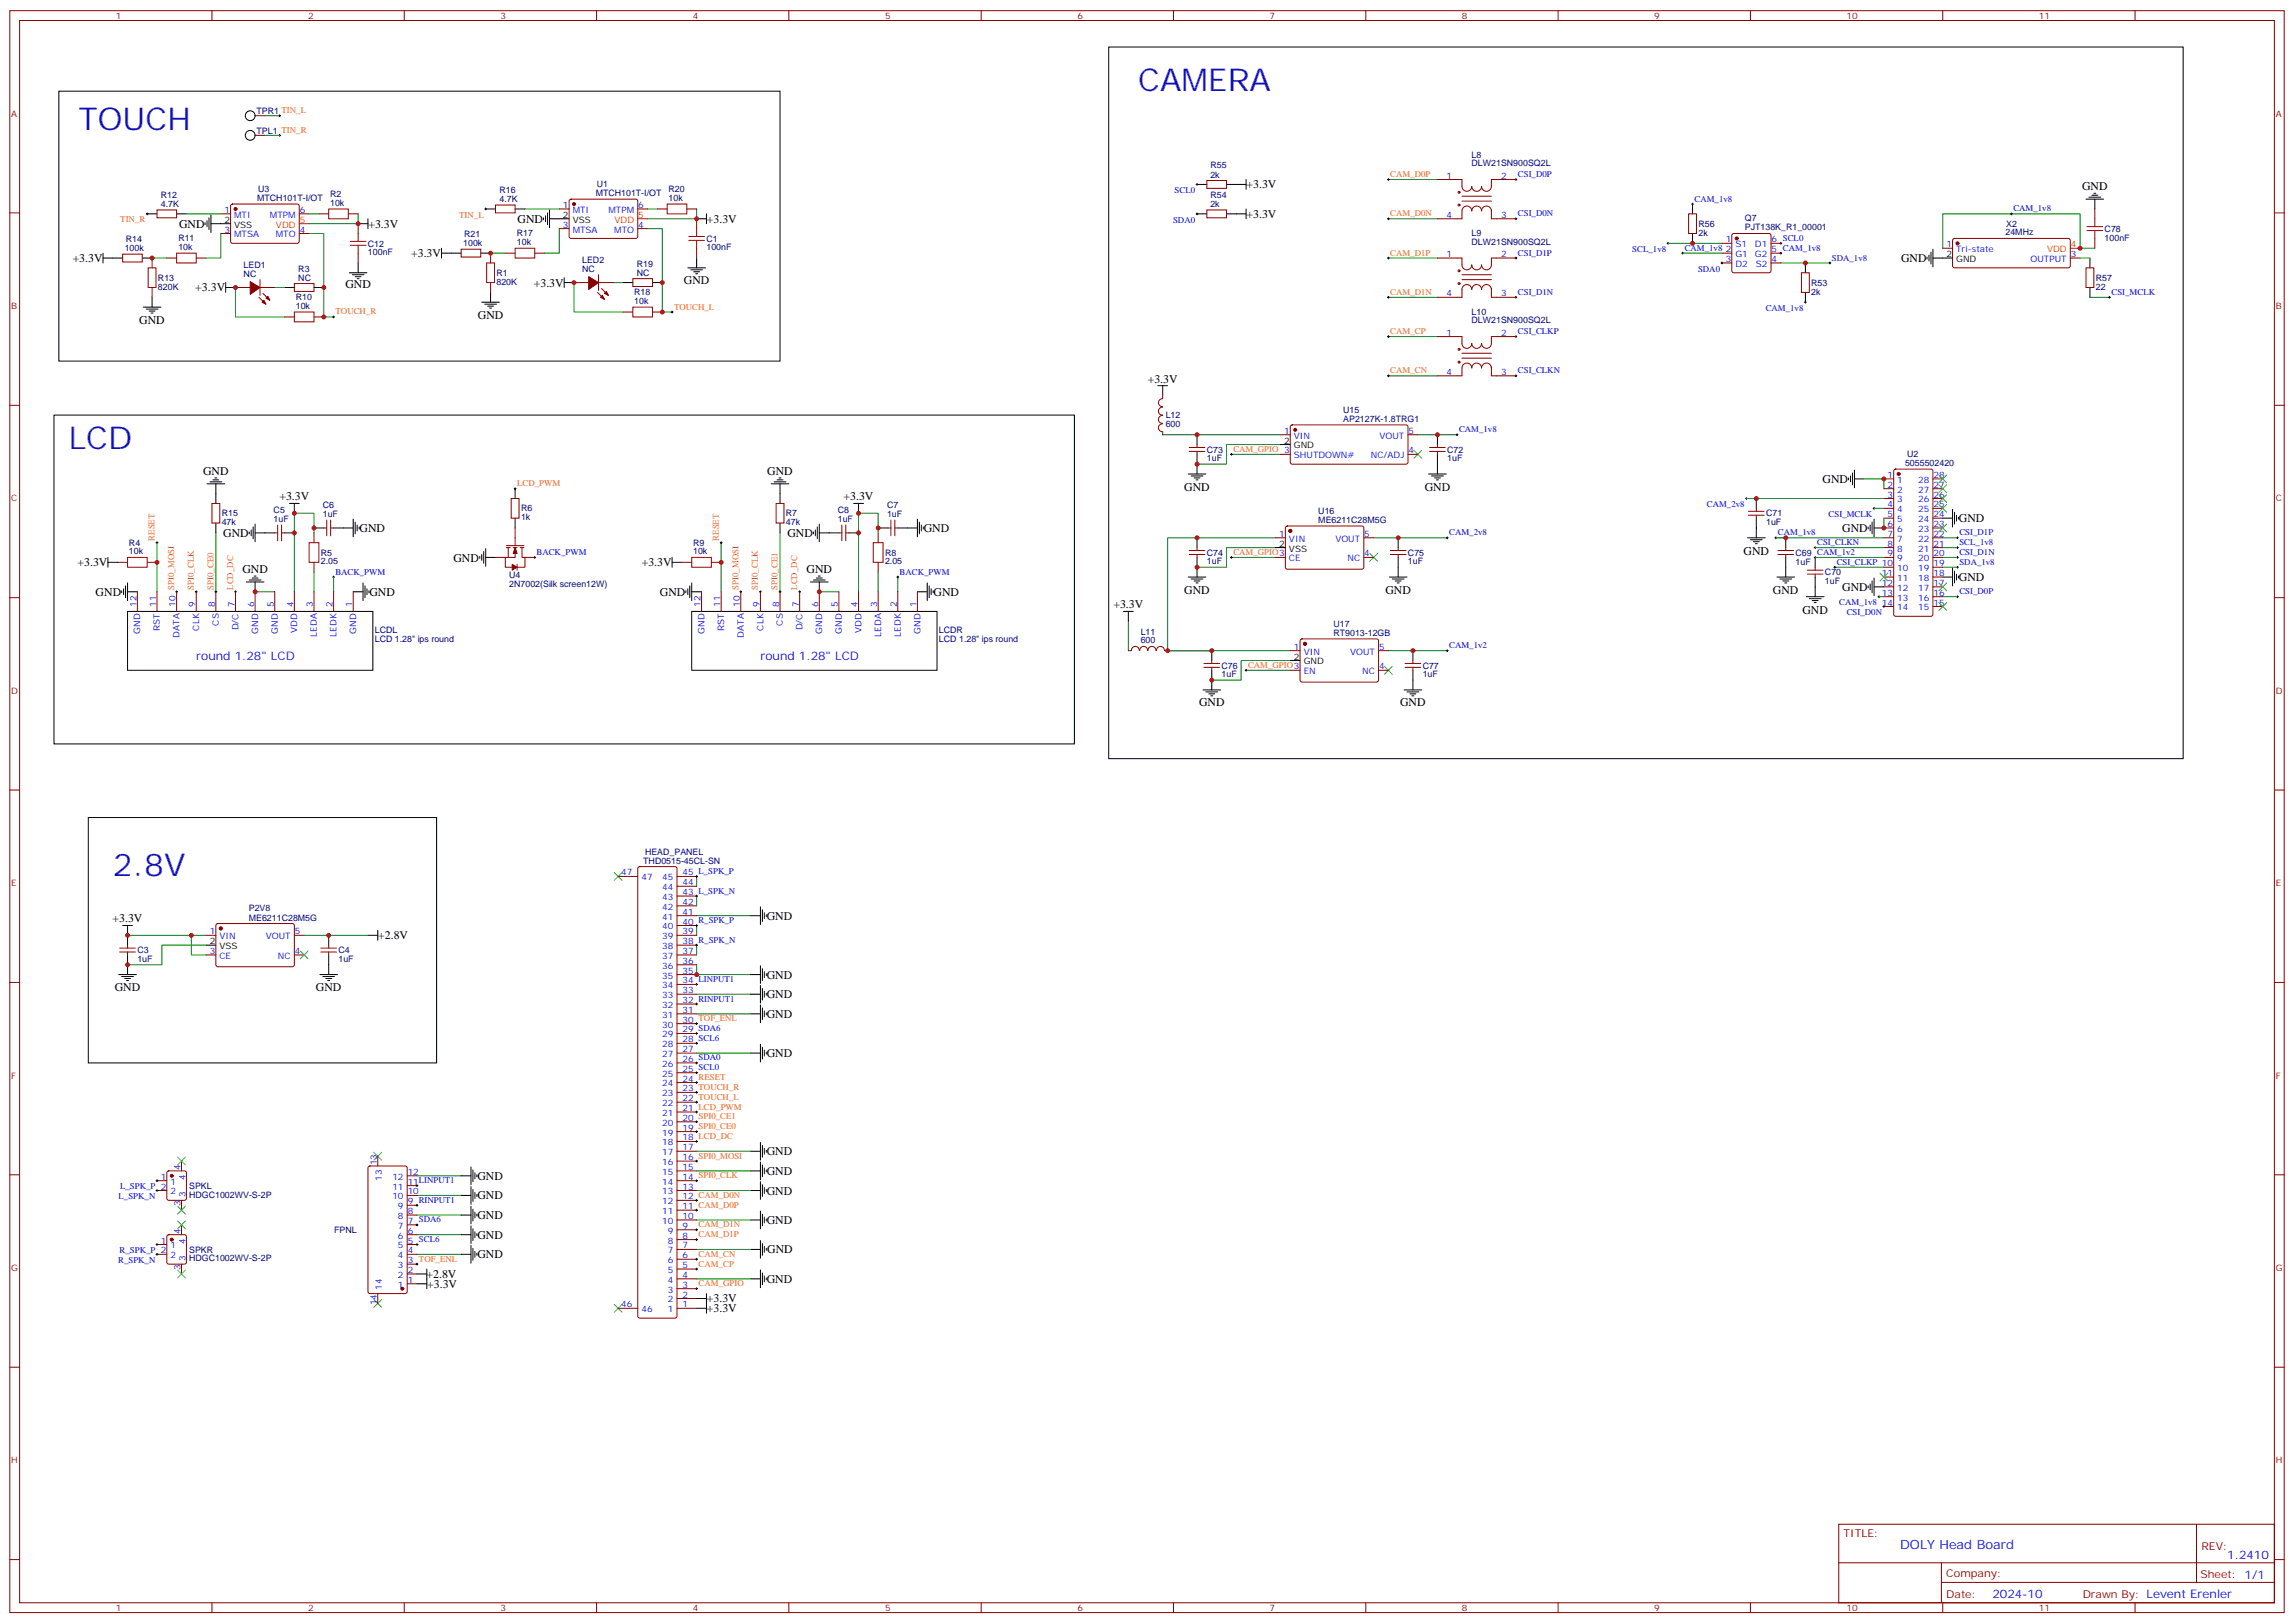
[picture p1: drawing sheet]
<svg xmlns="http://www.w3.org/2000/svg" width="825mm" height="583mm" viewBox="0 0 825 583" stroke-linecap="round" stroke-linejoin="round" font-family="sans-serif">
<defs><g id="words">
<g font-size="11.3" fill="#00f">
<text x="409.2" y="32.8">CAMERA</text>
<text x="28.2" y="46.9">TOUCH</text>
<text x="24.7" y="161.5">LCD</text>
<text x="40.6" y="315">2.8V</text>
</g>
<text font-size="4.6" fill="#00f" x="683.2" y="556.9">DOLY Head Board</text>
<g font-size="4.2">
<text x="448.2" y="67.7">+3.3V</text>
<text x="748.6" y="68.3">GND</text>
<text x="64.4" y="81.8">GND</text>
<text x="132.5" y="81.8">+3.3V</text>
<text x="186.1" y="80">GND</text>
<text x="254.2" y="80">+3.3V</text>
<text x="448.2" y="78.3">+3.3V</text>
<text x="26.1" y="94.2">+3.3V</text>
<text x="147.8" y="92.4">+3.3V</text>
<text x="683.5" y="94.2">GND</text>
<text x="245.9" y="101.9">GND</text>
<text x="70.2" y="104.8">+3.3V</text>
<text x="124.2" y="103.7">GND</text>
<text x="191.9" y="103">+3.3V</text>
<text x="50.1" y="116.4">GND</text>
<text x="171.8" y="114.7">GND</text>
<text x="412.7" y="137.5">+3.3V</text>
<text x="73" y="170.6">GND</text>
<text x="275.9" y="170.6">GND</text>
<text x="655.3" y="173.5">GND</text>
<text x="100.5" y="179.8">+3.3V</text>
<text x="303.3" y="179.8">+3.3V</text>
<text x="425.8" y="176.4">GND</text>
<text x="512.2" y="176.4">GND</text>
<text x="129.3" y="191.2">GND</text>
<text x="332.1" y="191.2">GND</text>
<text x="662.3" y="191.2">GND</text>
<text x="704.3" y="187.7">GND</text>
<text x="80.3" y="193">GND</text>
<text x="283.1" y="193">GND</text>
<text x="27.9" y="203.5">+3.3V</text>
<text x="163" y="201.8">GND</text>
<text x="230.7" y="203.5">+3.3V</text>
<text x="626.9" y="199.4">GND</text>
<text x="87.1" y="205.9">GND</text>
<text x="290" y="205.9">GND</text>
<text x="704.3" y="208.8">GND</text>
<text x="34.4" y="214.1">GND</text>
<text x="132.8" y="214.1">GND</text>
<text x="237.2" y="214.1">GND</text>
<text x="335.7" y="214.1">GND</text>
<text x="425.8" y="213.5">GND</text>
<text x="498.1" y="213.5">GND</text>
<text x="637.5" y="213.5">GND</text>
<text x="662.3" y="212.3">GND</text>
<text x="400.3" y="218.6">+3.3V</text>
<text x="648.1" y="220.5">GND</text>
<text x="431.1" y="253.6">GND</text>
<text x="503.4" y="253.6">GND</text>
<text x="40.5" y="331.5">+3.3V</text>
<text x="275.7" y="330.5">GND</text>
<text x="136" y="337.6">+2.8V</text>
<text x="275.7" y="351.7">GND</text>
<text x="41.3" y="356.4">GND</text>
<text x="113.6" y="356.4">GND</text>
<text x="275.7" y="358.8">GND</text>
<text x="275.7" y="365.8">GND</text>
<text x="275.7" y="379.9">GND</text>
<text x="275.7" y="415.2">GND</text>
<text x="171.6" y="424">GND</text>
<text x="275.7" y="422.3">GND</text>
<text x="171.6" y="431.1">GND</text>
<text x="275.7" y="429.3">GND</text>
<text x="171.6" y="438.1">GND</text>
<text x="275.7" y="439.9">GND</text>
<text x="171.6" y="445.2">GND</text>
<text x="171.6" y="452.2">GND</text>
<text x="275.9" y="450.5">GND</text>
<text x="153.4" y="459.3">+2.8V</text>
<text x="275.7" y="461.1">GND</text>
<text x="153.6" y="462.8">+3.3V</text>
<text x="254.2" y="468.1">+3.3V</text>
<text x="254.2" y="471.6">+3.3V</text>
</g>
<g font-size="4.2" fill="#00f">
<text x="70.6" y="237.4">round 1.28&quot; LCD</text>
<text x="273.4" y="237.4">round 1.28&quot; LCD</text>
<text x="800.8" y="560.2">1.2410</text>
<text x="716.4" y="574.5">2024-10</text>
</g>
<g font-size="3.9" fill="#800">
<text x="662.9" y="552.4">TITLE:</text>
<text x="791.5" y="557.1">REV:</text>
<text x="699.8" y="566.6">Company:</text>
<text x="791.1" y="567.2">Sheet: 1/1</text>
<text x="699.8" y="574.3">Date:</text>
<text x="748.8" y="574.4">Drawn By: Levent Erenler</text>
</g>
<g font-size="3.2" fill="#800">
<text x="41.6" y="6.8">1</text>
<text x="110.8" y="6.8">2</text>
<text x="179.9" y="6.8">3</text>
<text x="249.1" y="6.8">4</text>
<text x="318.2" y="6.8">5</text>
<text x="387.3" y="6.8">6</text>
<text x="456.5" y="6.8">7</text>
<text x="525.6" y="6.8">8</text>
<text x="594.8" y="6.8">9</text>
<text x="663.9" y="6.8">10</text>
<text x="733.1" y="6.8">11</text>
<text x="4.1" y="41.9">A</text>
<text x="818.3" y="41.9">A</text>
<text x="4.1" y="111.1">B</text>
<text x="818.3" y="111.1">B</text>
<text x="4.1" y="180.2">C</text>
<text x="818.3" y="180.2">C</text>
<text x="4.1" y="249.4">D</text>
<text x="818.3" y="249.4">D</text>
<text x="4.1" y="318.5">E</text>
<text x="818.3" y="318.5">E</text>
<text x="4.1" y="387.7">F</text>
<text x="818.3" y="387.7">F</text>
<text x="4.1" y="456.8">G</text>
<text x="818.3" y="456.8">G</text>
<text x="4.1" y="526">H</text>
<text x="818.3" y="526">H</text>
<text x="41.6" y="579">1</text>
<text x="110.8" y="579">2</text>
<text x="179.9" y="579">3</text>
<text x="249.1" y="579">4</text>
<text x="318.2" y="579">5</text>
<text x="387.3" y="579">6</text>
<text x="456.5" y="579">7</text>
<text x="525.6" y="579">8</text>
<text x="594.8" y="579">9</text>
<text x="663.9" y="579">10</text>
<text x="733.1" y="579">11</text>
</g>
<g font-size="3.2" fill="#000080">
<text x="92.2" y="40.9">TPR1 TIN_L</text>
<text x="92.2" y="48">TPL1 TIN_R</text>
<text x="529.1" y="59.8">DLW21SN900SQ2L</text>
<text x="529.1" y="56.7">L8</text>
<text x="435.2" y="63.8">2k</text>
<text x="435.2" y="60.5">R55</text>
<text x="57.9" y="71.3">R12</text>
<text x="92.8" y="68.9">U3</text>
<text x="118.7" y="70.9">R2</text>
<text x="179.6" y="69.5">R16</text>
<text x="214.2" y="70.4">MTCH101T-I/OT</text>
<text x="214.5" y="67.2">U1</text>
<text x="240.4" y="69.1">R20</text>
<text x="435.2" y="71.1">R54</text>
<text x="57.9" y="74.4">4.7K</text>
<text x="92.5" y="72.1">MTCH101T-I/OT</text>
<text x="118.7" y="74">10k</text>
<text x="179.6" y="72.6">4.7K</text>
<text x="240.4" y="72.3">10k</text>
<text x="435.2" y="74.4">2k</text>
<text x="610.7" y="81.5">R56</text>
<text x="627.4" y="82.6">PJT138K_R1_00001</text>
<text x="627.4" y="79.3">Q7</text>
<text x="721.3" y="81.5">X2</text>
<text x="756.7" y="83.3">C78</text>
<text x="45.2" y="87.1">R14</text>
<text x="64.1" y="89.9">10k</text>
<text x="64.1" y="86.7">R11</text>
<text x="132.3" y="88.7">C12</text>
<text x="166.6" y="88.5">100k</text>
<text x="166.9" y="85.3">R21</text>
<text x="185.8" y="88.2">10k</text>
<text x="185.8" y="85">R17</text>
<text x="254" y="90">100nF</text>
<text x="254" y="86.9">C1</text>
<text x="529.1" y="88">DLW21SN900SQ2L</text>
<text x="529.1" y="84.9">L9</text>
<text x="610.7" y="84.7">2k</text>
<text x="721.1" y="84.6">24MHz</text>
<text x="756.7" y="86.5">100nF</text>
<text x="44.8" y="90.3">100k</text>
<text x="132.3" y="91.8">100nF</text>
<text x="209.3" y="94.5">LED2</text>
<text x="229" y="96">R19</text>
<text x="56.8" y="100.9">R13</text>
<text x="87.6" y="99.4">NC</text>
<text x="87.6" y="96.3">LED1</text>
<text x="107.3" y="100.9">NC</text>
<text x="107.3" y="97.8">R3</text>
<text x="178.5" y="99.2">R1</text>
<text x="209.3" y="97.7">NC</text>
<text x="229" y="99.1">NC</text>
<text x="753.5" y="101">R57</text>
<text x="56.8" y="104.1">820K</text>
<text x="106.3" y="107.9">R10</text>
<text x="178.5" y="102.3">820K</text>
<text x="228" y="106.2">R18</text>
<text x="651.2" y="105.9">2k</text>
<text x="651.2" y="102.7">R53</text>
<text x="753.5" y="104.1">22</text>
<text x="106.3" y="111.1">10k</text>
<text x="228" y="109.3">10k</text>
<text x="529.1" y="113.1">L10</text>
<text x="529.1" y="116.2">DLW21SN900SQ2L</text>
<text x="483" y="148.5">U15</text>
<text x="419.1" y="153.5">600</text>
<text x="419.1" y="150.3">L12</text>
<text x="483" y="151.6">AP2127K-1.8TRG1</text>
<text x="433.9" y="165.8">1uF</text>
<text x="433.9" y="162.7">C73</text>
<text x="520.3" y="165.8">1uF</text>
<text x="520.3" y="162.7">C72</text>
<text x="685" y="167.4">5055502420</text>
<text x="685.7" y="164.2">U2</text>
<text x="79.7" y="185.6">R15</text>
<text x="98.4" y="184.5">C5</text>
<text x="116.1" y="185.9">1uF</text>
<text x="116.1" y="182.7">C6</text>
<text x="187.3" y="183.8">R6</text>
<text x="282.6" y="185.6">R7</text>
<text x="301.2" y="184.5">C8</text>
<text x="318.9" y="185.9">1uF</text>
<text x="318.9" y="182.7">C7</text>
<text x="474" y="184.7">U16</text>
<text x="635" y="185.6">C71</text>
<text x="79.7" y="188.8">47k</text>
<text x="98.4" y="187.6">1uF</text>
<text x="187.3" y="187">1k</text>
<text x="282.6" y="188.8">47k</text>
<text x="301.2" y="187.6">1uF</text>
<text x="474" y="188">ME6211C28M5G</text>
<text x="635" y="188.8">1uF</text>
<text x="46.4" y="196.1">R4</text>
<text x="249.2" y="196.1">R9</text>
<text x="46.4" y="199.3">10k</text>
<text x="115.4" y="202.9">2.05</text>
<text x="115.4" y="199.7">R5</text>
<text x="249.2" y="199.3">10k</text>
<text x="318.2" y="202.9">2.05</text>
<text x="318.2" y="199.7">R8</text>
<text x="433.9" y="202.9">1uF</text>
<text x="433.9" y="199.7">C74</text>
<text x="506.2" y="202.9">1uF</text>
<text x="506.2" y="199.7">C75</text>
<text x="645.6" y="202.9">1uF</text>
<text x="645.6" y="199.7">C69 CAM_1v2</text>
<text x="183.1" y="207.9">U4</text>
<text x="656.2" y="209.9">1uF</text>
<text x="656.2" y="206.8">C70</text>
<text x="183.1" y="211">2N7002(Silk screen12W)</text>
<text x="134.8" y="227.6">LCDL</text>
<text x="337.6" y="227.6">LCDR</text>
<text x="479.4" y="225.4">U17</text>
<text x="134.8" y="230.7">LCD 1.28&quot; ips round</text>
<text x="337.6" y="230.7">LCD 1.28&quot; ips round</text>
<text x="410.1" y="231.3">600</text>
<text x="410.1" y="228.2">L11</text>
<text x="479.4" y="228.6">RT9013-12GB</text>
<text x="439.2" y="243.5">1uF</text>
<text x="439.2" y="240.3">C76</text>
<text x="511.5" y="243.5">1uF</text>
<text x="511.5" y="240.3">C77</text>
<text x="231.3" y="310.4">THD0515-45CL-SN</text>
<text x="231.9" y="307.3">HEAD_PANEL</text>
<text x="89.5" y="327.5">P2V8</text>
<text x="89.5" y="330.9">ME6211C28M5G</text>
<text x="49.4" y="345.8">1uF</text>
<text x="49.4" y="342.6">C3</text>
<text x="121.7" y="345.8">1uF</text>
<text x="121.7" y="342.6">C4</text>
<text x="68" y="430.4">HDGC1002WV-S-2P</text>
<text x="68" y="427.3">SPKL</text>
<text x="120.1" y="443.2">FPNL</text>
<text x="68" y="453.3">HDGC1002WV-S-2P</text>
<text x="68" y="450.2">SPKR</text>
</g>
<g font-size="3.2" fill="#f60">
<text x="499.9" y="63.6">CAM_D0P</text>
<text x="499.9" y="77.8">CAM_D0N</text>
<text x="43.3" y="80">TIN_R</text>
<text x="165.1" y="78.2">TIN_L</text>
<text x="499.9" y="91.9">CAM_D1P</text>
<text x="499.9" y="106">CAM_D1N</text>
<text x="120.6" y="113">TOUCH_R</text>
<text x="242.4" y="111.3">TOUCH_L</text>
<text x="499.9" y="120.1">CAM_CP</text>
<text x="499.9" y="134.2">CAM_CN</text>
<text x="443.4" y="162.4">CAM_GPIO 3</text>
<text x="185.9" y="174.8">LCD_PWM</text>
<text x="55.6" y="194.3" transform="rotate(-90 55.6 194.3)">RESET</text>
<text x="258.4" y="194.3" transform="rotate(-90 258.4 194.3)">RESET</text>
<text x="443.4" y="199.5">CAM_GPIO3</text>
<text x="69.7" y="212" transform="rotate(-90 69.7 212)">SPI0_CLK</text>
<text x="76.7" y="212" transform="rotate(-90 76.7 212)">SPI0_CE0</text>
<text x="83.8" y="212" transform="rotate(-90 83.8 212)">LCD_DC</text>
<text x="272.5" y="212" transform="rotate(-90 272.5 212)">SPI0_CLK</text>
<text x="279.6" y="212" transform="rotate(-90 279.6 212)">SPI0_CE1</text>
<text x="286.6" y="212" transform="rotate(-90 286.6 212)">LCD_DC</text>
<text x="448.7" y="240">CAM_GPIO3</text>
<text x="251.2" y="441.1">CAM_D1N</text>
<text x="251.2" y="444.6">CAM_D1P</text>
<text x="251.2" y="455.2">CAM_CP</text>
<text x="251.2" y="451.7">CAM_CN</text>
<text x="251.2" y="462.3">CAM_GPIO</text>
</g>
<g font-size="3.2" fill="#00f">
<text x="520.1" y="64.2">1</text>
<text x="539.8" y="64.2">2</text>
<text x="545.7" y="63.6">CSI_D0P</text>
<text x="422.3" y="69.4">SCL0</text>
<text x="80.7" y="76.5">1</text>
<text x="107.8" y="76.5">6</text>
<text x="202.4" y="74.8">1</text>
<text x="205.9" y="76.5">MTI</text>
<text x="218.8" y="76.5">MTPM</text>
<text x="229.5" y="74.8">6</text>
<text x="545.7" y="77.8">CSI_D0N</text>
<text x="609.2" y="72.5">CAM_1v8</text>
<text x="723.9" y="76">CAM_1v8</text>
<text x="80.7" y="83.6">3</text>
<text x="84.2" y="78.3">MTI</text>
<text x="97.1" y="78.3">MTPM</text>
<text x="107.8" y="83.6">4</text>
<text x="202.4" y="81.8">3</text>
<text x="205.9" y="83.6">MTSA</text>
<text x="220.9" y="83.6">MTO</text>
<text x="229.5" y="81.8">4</text>
<text x="421.8" y="80">SDA0</text>
<text x="520.1" y="78.3">4</text>
<text x="539.8" y="78.3">3</text>
<text x="84.2" y="85.3">MTSA</text>
<text x="99.2" y="85.3">MTO</text>
<text x="620.5" y="87.1">1</text>
<text x="624" y="88.9">S1</text>
<text x="631" y="88.9">D1</text>
<text x="636.9" y="87.1">6 SCL0</text>
<text x="699.8" y="88.9">1</text>
<text x="520.1" y="92.4">1</text>
<text x="539.8" y="92.4">2</text>
<text x="545.7" y="91.9">CSI_D1P</text>
<text x="586.9" y="90.6">SCL_1v8</text>
<text x="605.7" y="90.1">CAM_1v8</text>
<text x="620.5" y="90.6">2</text>
<text x="620.5" y="94.2">3</text>
<text x="624" y="92.4">G1</text>
<text x="624" y="95.9">D2</text>
<text x="631" y="92.4">G2</text>
<text x="631.3" y="95.9">S2</text>
<text x="636.9" y="94.2">4</text>
<text x="636.9" y="90.6">5 CAM_1v8</text>
<text x="658.6" y="93.6">SDA_1v8</text>
<text x="703.3" y="90.6">Tri-state</text>
<text x="730.1" y="94.2">OUTPUT</text>
<text x="744.5" y="92.4">3</text>
<text x="610.5" y="97.6">SDA0</text>
<text x="520.1" y="106.5">4</text>
<text x="539.8" y="106.5">3</text>
<text x="545.7" y="106">CSI_D1N</text>
<text x="759.2" y="106">CSI_MCLK</text>
<text x="634.8" y="111.8">CAM_1v8</text>
<text x="520.1" y="120.6">1</text>
<text x="539.8" y="120.6">2</text>
<text x="545.7" y="120.1">CSI_CLKP</text>
<text x="520.1" y="134.7">4</text>
<text x="539.8" y="134.7">3</text>
<text x="545.7" y="134.2">CSI_CLKN</text>
<text x="461.7" y="155.9">1</text>
<text x="506.4" y="155.9">5</text>
<text x="524.6" y="155.4">CAM_1v8</text>
<text x="465.2" y="157.7">VIN</text>
<text x="496" y="157.7">VOUT</text>
<text x="465.2" y="164.7">SHUTDOWN#</text>
<text x="492.8" y="164.7">NC/ADJ</text>
<text x="506.4" y="162.9">4</text>
<text x="678.7" y="171.8">1</text>
<text x="682.2" y="173.5">1</text>
<text x="689.6" y="173.5">28</text>
<text x="695.1" y="171.8">28</text>
<text x="678.7" y="175.3">2</text>
<text x="678.7" y="178.8">3</text>
<text x="682.2" y="177.1">2</text>
<text x="689.6" y="177.1">27</text>
<text x="695.1" y="178.8">26</text>
<text x="695.1" y="175.3">27</text>
<text x="613.7" y="182.2">CAM_2v8</text>
<text x="657.5" y="185.8">CSI_MCLK</text>
<text x="678.7" y="182.4">4</text>
<text x="678.7" y="185.9">5</text>
<text x="682.2" y="180.6">3</text>
<text x="682.2" y="184.1">4</text>
<text x="689.6" y="184.1">25</text>
<text x="689.6" y="180.6">26</text>
<text x="695.1" y="185.9">24</text>
<text x="695.1" y="182.4">25</text>
<text x="678.7" y="189.4">6</text>
<text x="682.2" y="187.6">5</text>
<text x="682.2" y="191.2">6</text>
<text x="689.6" y="191.2">23</text>
<text x="689.6" y="187.6">24</text>
<text x="695.1" y="189.4">23</text>
<text x="459.9" y="192.9">1</text>
<text x="463.4" y="194.7">VIN</text>
<text x="480.1" y="194.7">VOUT</text>
<text x="490.5" y="192.9">5</text>
<text x="521.1" y="192.4">CAM_2v8</text>
<text x="639.2" y="192.4">CAM_1v8</text>
<text x="653.3" y="195.9">CSI_CLKN</text>
<text x="678.7" y="192.9">7</text>
<text x="678.7" y="196.5">8</text>
<text x="682.2" y="194.7">7</text>
<text x="689.6" y="194.7">22</text>
<text x="695.1" y="196.5">21</text>
<text x="695.1" y="192.9">22</text>
<text x="704.5" y="195.9">SCL_1v8</text>
<text x="704.5" y="192.4">CSI_D1P</text>
<text x="192.9" y="199.5">BACK_PWM</text>
<text x="463.4" y="201.8">CE</text>
<text x="484.5" y="201.8">NC</text>
<text x="490.5" y="200">4</text>
<text x="660.4" y="203">CSI_CLKP 10</text>
<text x="678.7" y="200">9</text>
<text x="682.2" y="198.2">8</text>
<text x="682.2" y="201.8">9</text>
<text x="689.6" y="201.8">20</text>
<text x="689.6" y="198.2">21</text>
<text x="695.1" y="203.5">19</text>
<text x="695.1" y="200">20</text>
<text x="704.5" y="203">SDA_1v8</text>
<text x="704.5" y="199.5">CSI_D1N</text>
<text x="120.6" y="206.5">BACK_PWM</text>
<text x="323.4" y="206.5">BACK_PWM</text>
<text x="676.7" y="207">11</text>
<text x="682.2" y="205.3">10</text>
<text x="682.2" y="208.8">11</text>
<text x="689.6" y="208.8">18</text>
<text x="689.6" y="205.3">19</text>
<text x="695.1" y="207">18</text>
<text x="676.7" y="210.6">12</text>
<text x="676.7" y="214.1">13</text>
<text x="682.2" y="212.3">12</text>
<text x="682.2" y="215.9">13</text>
<text x="689.6" y="215.9">16</text>
<text x="689.6" y="212.3">17</text>
<text x="695.1" y="214.1">16</text>
<text x="695.1" y="210.6">17</text>
<text x="704.5" y="213.6">CSI_D0P</text>
<text x="49" y="218" transform="rotate(-90 49 218)">12</text>
<text x="56.1" y="218" transform="rotate(-90 56.1 218)">11</text>
<text x="63.1" y="218" transform="rotate(-90 63.1 218)">10 SPI0_MOSI</text>
<text x="70.2" y="218" transform="rotate(-90 70.2 218)">9</text>
<text x="77.3" y="218" transform="rotate(-90 77.3 218)">8</text>
<text x="84.3" y="218" transform="rotate(-90 84.3 218)">7</text>
<text x="91.4" y="218" transform="rotate(-90 91.4 218)">6</text>
<text x="98.4" y="218" transform="rotate(-90 98.4 218)">5</text>
<text x="105.5" y="218" transform="rotate(-90 105.5 218)">4</text>
<text x="112.5" y="218" transform="rotate(-90 112.5 218)">3</text>
<text x="119.6" y="218" transform="rotate(-90 119.6 218)">2</text>
<text x="126.6" y="218" transform="rotate(-90 126.6 218)">1</text>
<text x="251.9" y="218" transform="rotate(-90 251.9 218)">12</text>
<text x="258.9" y="218" transform="rotate(-90 258.9 218)">11</text>
<text x="266" y="218" transform="rotate(-90 266 218)">10 SPI0_MOSI</text>
<text x="273" y="218" transform="rotate(-90 273 218)">9</text>
<text x="280.1" y="218" transform="rotate(-90 280.1 218)">8</text>
<text x="287.2" y="218" transform="rotate(-90 287.2 218)">7</text>
<text x="294.2" y="218" transform="rotate(-90 294.2 218)">6</text>
<text x="301.3" y="218" transform="rotate(-90 301.3 218)">5</text>
<text x="308.3" y="218" transform="rotate(-90 308.3 218)">4</text>
<text x="315.4" y="218" transform="rotate(-90 315.4 218)">3</text>
<text x="322.4" y="218" transform="rotate(-90 322.4 218)">2</text>
<text x="329.5" y="218" transform="rotate(-90 329.5 218)">1</text>
<text x="661.3" y="217.5">CAM_1v8</text>
<text x="664" y="221.1">CSI_D0N</text>
<text x="676.7" y="217.6">14</text>
<text x="682.2" y="219.4">14</text>
<text x="689.6" y="219.4">15</text>
<text x="695.1" y="217.6">15</text>
<text x="50.4" y="227.7" transform="rotate(-90 50.4 227.7)">GND</text>
<text x="57.5" y="226.8" transform="rotate(-90 57.5 226.8)">RST</text>
<text x="71.6" y="226.6" transform="rotate(-90 71.6 226.6)">CLK</text>
<text x="78.7" y="224.8" transform="rotate(-90 78.7 224.8)">CS</text>
<text x="85.7" y="226.6" transform="rotate(-90 85.7 226.6)">D/C</text>
<text x="92.8" y="227.7" transform="rotate(-90 92.8 227.7)">GND</text>
<text x="99.8" y="227.7" transform="rotate(-90 99.8 227.7)">GND</text>
<text x="106.9" y="227.5" transform="rotate(-90 106.9 227.5)">VDD</text>
<text x="128.1" y="227.7" transform="rotate(-90 128.1 227.7)">GND</text>
<text x="253.3" y="227.7" transform="rotate(-90 253.3 227.7)">GND</text>
<text x="260.3" y="226.8" transform="rotate(-90 260.3 226.8)">RST</text>
<text x="274.5" y="226.6" transform="rotate(-90 274.5 226.6)">CLK</text>
<text x="281.5" y="224.8" transform="rotate(-90 281.5 224.8)">CS</text>
<text x="288.6" y="226.6" transform="rotate(-90 288.6 226.6)">D/C</text>
<text x="295.6" y="227.7" transform="rotate(-90 295.6 227.7)">GND</text>
<text x="302.7" y="227.7" transform="rotate(-90 302.7 227.7)">GND</text>
<text x="309.7" y="227.5" transform="rotate(-90 309.7 227.5)">VDD</text>
<text x="330.9" y="227.7" transform="rotate(-90 330.9 227.7)">GND</text>
<text x="64.6" y="229.2" transform="rotate(-90 64.6 229.2)">DATA</text>
<text x="113.9" y="228.8" transform="rotate(-90 113.9 228.8)">LEDA</text>
<text x="121" y="228.9" transform="rotate(-90 121 228.9)">LEDK</text>
<text x="267.4" y="229.2" transform="rotate(-90 267.4 229.2)">DATA</text>
<text x="316.8" y="228.8" transform="rotate(-90 316.8 228.8)">LEDA</text>
<text x="323.8" y="228.9" transform="rotate(-90 323.8 228.9)">LEDK</text>
<text x="465.2" y="233.5">1</text>
<text x="495.8" y="233.5">5</text>
<text x="521.1" y="233">CAM_1v2</text>
<text x="468.7" y="235.3">VIN</text>
<text x="485.4" y="235.3">VOUT</text>
<text x="468.7" y="242.3">EN</text>
<text x="489.8" y="242.3">NC</text>
<text x="495.8" y="240.6">4</text>
<text x="223.3" y="314.6">47</text>
<text x="230.6" y="316.4">47</text>
<text x="238.1" y="316.4">45</text>
<text x="245.4" y="314.6">45 L_SPK_P</text>
<text x="238.1" y="323.5">43</text>
<text x="238.1" y="319.9">44</text>
<text x="245.4" y="321.7">43 L_SPK_N</text>
<text x="245.4" y="318.2">44</text>
<text x="238.1" y="327">42</text>
<text x="245.4" y="328.8">41</text>
<text x="245.4" y="325.2">42</text>
<text x="75.4" y="335.8">1</text>
<text x="106" y="335.8">5</text>
<text x="238.1" y="334">40</text>
<text x="238.1" y="330.5">41</text>
<text x="245.4" y="335.8">39</text>
<text x="245.4" y="332.3">40 R_SPK_P</text>
<text x="78.9" y="337.6">VIN</text>
<text x="95.6" y="337.6">VOUT</text>
<text x="238.1" y="341.1">38</text>
<text x="238.1" y="337.6">39</text>
<text x="245.4" y="339.3">38 R_SPK_N</text>
<text x="75.4" y="342.9">3</text>
<text x="78.9" y="344.6">CE</text>
<text x="99.9" y="344.6">NC</text>
<text x="106" y="342.9">4</text>
<text x="238.1" y="344.6">37</text>
<text x="245.4" y="346.4">36</text>
<text x="245.4" y="342.9">37</text>
<text x="238.1" y="351.7">35</text>
<text x="238.1" y="348.2">36</text>
<text x="245.4" y="353.4">34 LINPUT1</text>
<text x="245.4" y="349.9">35</text>
<text x="238.1" y="358.7">33</text>
<text x="238.1" y="355.2">34</text>
<text x="245.4" y="357">33</text>
<text x="238.1" y="365.8">31</text>
<text x="238.1" y="362.3">32</text>
<text x="245.4" y="364">31</text>
<text x="245.4" y="360.5">32 RINPUT1</text>
<text x="238.1" y="369.3">30</text>
<text x="245.4" y="371.1">29 SDA6</text>
<text x="245.4" y="367.6">30 TOF_ENL</text>
<text x="238.1" y="376.4">28</text>
<text x="238.1" y="372.9">29</text>
<text x="245.4" y="374.6">28 SCL6</text>
<text x="238.1" y="383.4">26</text>
<text x="238.1" y="379.9">27</text>
<text x="245.4" y="381.7">26 SDA0</text>
<text x="245.4" y="378.1">27</text>
<text x="238.1" y="387">25</text>
<text x="245.4" y="388.7">24 RESET</text>
<text x="245.4" y="385.2">25 SCL0</text>
<text x="238.1" y="394">23</text>
<text x="238.1" y="390.5">24</text>
<text x="245.4" y="395.8">22 TOUCH_L</text>
<text x="245.4" y="392.3">23 TOUCH_R</text>
<text x="238.1" y="401.1">21</text>
<text x="238.1" y="397.5">22</text>
<text x="245.4" y="399.3">21 LCD_PWM</text>
<text x="238.1" y="404.6">20</text>
<text x="245.4" y="406.4">19 SPI0_CE0</text>
<text x="245.4" y="402.8">20 SPI0_CE1</text>
<text x="238.1" y="411.7">18</text>
<text x="238.1" y="408.1">19</text>
<text x="245.4" y="413.4">17</text>
<text x="245.4" y="409.9">18 LCD_DC</text>
<text x="135.5" y="418.9" transform="rotate(-90 135.5 418.9)">13</text>
<text x="238.1" y="418.7">16</text>
<text x="238.1" y="415.2">17</text>
<text x="245.4" y="416.9">16 SPI0_MOSI</text>
<text x="57.8" y="424">1</text>
<text x="61.3" y="425.8">1</text>
<text x="64.9" y="420.7" transform="rotate(-90 64.9 420.7)">4</text>
<text x="66.7" y="424.2" transform="rotate(-90 66.7 424.2)">4</text>
<text x="137.2" y="424.4" transform="rotate(-90 137.2 424.4)">13</text>
<text x="141.1" y="424">12</text>
<text x="146.6" y="425.8">11LINPUT1</text>
<text x="146.6" y="422.2">12</text>
<text x="238.1" y="425.8">14</text>
<text x="238.1" y="422.2">15</text>
<text x="245.4" y="424">14 SPI0_CLK</text>
<text x="245.4" y="420.5">15</text>
<text x="42.6" y="431">L_SPK_N</text>
<text x="43.2" y="427.5">L_SPK_P 2</text>
<text x="61.3" y="429.3">2</text>
<text x="66.7" y="430.1" transform="rotate(-90 66.7 430.1)">3</text>
<text x="141.1" y="431.1">10</text>
<text x="141.1" y="427.5">11</text>
<text x="146.6" y="429.3">10</text>
<text x="238.1" y="429.3">13</text>
<text x="245.4" y="431.1">12 CAM_D0N</text>
<text x="245.4" y="427.5">13</text>
<text x="64.9" y="433.6" transform="rotate(-90 64.9 433.6)">3</text>
<text x="143.1" y="434.6">9</text>
<text x="146.6" y="436.4">8</text>
<text x="146.6" y="432.8">9 RINPUT1</text>
<text x="238.1" y="436.4">11</text>
<text x="238.1" y="432.8">12</text>
<text x="245.4" y="434.6">11 CAM_D0P</text>
<text x="64.9" y="443.6" transform="rotate(-90 64.9 443.6)">4</text>
<text x="143.1" y="441.6">7</text>
<text x="143.1" y="438.1">8</text>
<text x="146.6" y="443.4">6</text>
<text x="146.6" y="439.9">7 SDA6</text>
<text x="238.1" y="439.9">10</text>
<text x="240.1" y="443.4">9</text>
<text x="245.4" y="441.6">9</text>
<text x="245.4" y="438.1">10</text>
<text x="57.8" y="446.9">1</text>
<text x="61.3" y="448.7">1</text>
<text x="66.7" y="447.1" transform="rotate(-90 66.7 447.1)">4</text>
<text x="143.1" y="448.7">5</text>
<text x="143.1" y="445.2">6</text>
<text x="146.6" y="446.9">5 SCL6</text>
<text x="240.1" y="446.9">8</text>
<text x="245.4" y="448.7">7</text>
<text x="245.4" y="445.2">8</text>
<text x="42.5" y="453.9">R_SPK_N</text>
<text x="43" y="450.3">R_SPK_P 2</text>
<text x="61.3" y="452.2">2</text>
<text x="66.7" y="453" transform="rotate(-90 66.7 453)">3</text>
<text x="143.1" y="455.8">3</text>
<text x="143.1" y="452.2">4</text>
<text x="146.6" y="454">3 TOF_ENL</text>
<text x="146.6" y="450.5">4</text>
<text x="240.1" y="454">6</text>
<text x="240.1" y="450.5">7</text>
<text x="245.4" y="455.8">5</text>
<text x="245.4" y="452.2">6</text>
<text x="64.9" y="456.5" transform="rotate(-90 64.9 456.5)">3</text>
<text x="143.1" y="459.3">2</text>
<text x="146.6" y="461">1</text>
<text x="146.6" y="457.5">2</text>
<text x="240.1" y="461">4</text>
<text x="240.1" y="457.5">5</text>
<text x="245.4" y="459.3">4</text>
<text x="137.2" y="463.6" transform="rotate(-90 137.2 463.6)">14</text>
<text x="143.1" y="462.8">1</text>
<text x="240.1" y="464.6">3</text>
<text x="245.4" y="466.3">2</text>
<text x="245.4" y="462.8">3</text>
<text x="135.5" y="469.1" transform="rotate(-90 135.5 469.1)">14</text>
<text x="223.3" y="469.9">46</text>
<text x="230.6" y="471.6">46</text>
<text x="240.1" y="471.6">1</text>
<text x="240.1" y="468.1">2</text>
<text x="245.4" y="469.9">1</text>
</g>
<g font-size="3.2">
<text x="80.7" y="80">2</text>
<text x="84.2" y="81.8">VSS</text>
<text x="202.4" y="78.3">2</text>
<text x="205.9" y="80">VSS</text>
<text x="699.8" y="92.4">2</text>
<text x="703.3" y="94.2">GND</text>
<text x="461.7" y="159.4">2</text>
<text x="465.2" y="161.2">GND</text>
<text x="459.9" y="196.5">2</text>
<text x="463.4" y="198.2">VSS</text>
<text x="465.2" y="237">2</text>
<text x="468.7" y="238.8">GND</text>
<text x="75.4" y="339.3">2</text>
<text x="78.9" y="341.1">VSS</text>
</g>
<g font-size="3.2" fill="#f00">
<text x="99.2" y="81.8">VDD</text>
<text x="107.8" y="80">5</text>
<text x="220.9" y="80">VDD</text>
<text x="229.5" y="78.3">5</text>
<text x="744.5" y="88.9">4</text>
<text x="736" y="90.6">VDD</text>
</g>
</g></defs>
<g fill="none" stroke="#870000" stroke-width=".36">
<path d="M3.5 3.8h817.8v575.8h-817.8zM7.1 7.4h810.6v568.7h-810.6zM76.2 3.8v3.6M145.3 3.8v3.6M214.5 3.8v3.6M283.6 3.8v3.6M352.8 3.8v3.6M421.9 3.8v3.6M491.1 3.8v3.6M560.2 3.8v3.6M629.4 3.8v3.6M698.5 3.8v3.6"/>
<path d="M767.6 3.8v3.6M91.7 41.6h3.5M91.7 48.6h3.5M3.5 76.5h3.6M56.4 75.5h7.1v2.8h-7.1zM79.4 76.9h3.5M83.1 73.5l.5-.2 23.6 .1 .4 .6-.1 13-.6 .5-23.6-.1-.4-.7v-12.7zM107.6 76.9h3.5M114.7 76.9h3.5M125.2 76.9h3.6M178.2 73.7h7v2.8h-7zM201.1 75.1h3.5"/>
<path d="M204.8 71.8l.5-.2h23.6l.4 .7-.1 13-.6 .4-23.6-.1-.4-.6v-12.7zM229.3 75.1h3.5M236.4 75.1h3.5M246.9 75.1h3.6M250.5 78.6v3.6M433.9 64.9h7.1v2.8h-7.1zM433.9 75.5h7.1v2.8h-7.1zM516.8 64.5h8.8v2.5a1.76 1.76 0 0 0 1.8 1.8 1.76 1.76 0 0 0 1.8-1.8 1.76 1.76 0 0 0 1.7 1.8 1.76 1.76 0 0 0 1.8-1.8 1.76 1.76 0 0 0 1.8 1.8 1.76 1.76 0 0 0 1.7-1.8v-2.5h8.8M525.6 72.3h10.6M525.6 70.5h10.6M536.2 75.8a1.76 1.76 0 0 0-1.7-1.8 1.76 1.76 0 0 0-1.8 1.8 1.76 1.76 0 0 0-1.8-1.8 1.76 1.76 0 0 0-1.7 1.8 1.76 1.76 0 0 0-1.8-1.8 1.76 1.76 0 0 0-1.8 1.8v2.8h-8.8M536.2 75.5v3.1h8.8"/>
<path d="M607.1 76.9h2.9v7h-2.9zM753.2 75.1v3.5M817.7 76.5h3.6M44.1 91.3h7.1v2.9h-7.1zM54.7 92.7v3.6M60 92.7h3.5M70.6 92.7h3.5M79.4 83.9h3.5M107.6 83.9h3.5M128.8 80.4v3.5M128.8 91v3.5M165.8 89.6h7.1v2.8h-7.1z"/>
<path d="M176.4 91v3.5M181.7 91h3.5M192.3 91h3.5M201.1 82.2h3.5M215.2 98.7v5.7M229.3 82.2h3.5M250.5 89.2v3.5M516.8 92.7h8.8v2.5a1.76 1.76 0 0 0 1.8 1.8 1.76 1.76 0 0 0 1.8-1.8 1.76 1.76 0 0 0 1.7 1.8 1.76 1.76 0 0 0 1.8-1.8 1.76 1.76 0 0 0 1.8 1.8 1.76 1.76 0 0 0 1.7-1.8v-2.5h8.8M525.6 98.7h10.6M619.1 87.5h3.6M619.1 91h3.6M619.1 94.5h3.6"/>
<path d="M622.9 84.1l.5-.2h12.7l.5 .2 .2 .5v12.7l-.3 .5-.4 .2h-12.7l-.5-.2-.2-.5v-12.7zM636.8 87.5h3.5M636.8 91h3.5M636.8 94.5h3.5M647.7 98h2.8v7.1h-2.8zM698.5 89.2h3.5M702.3 85.9l.4-.2h41.2l.5 .7v9.2l-.3 .5-.4 .2h-41l-.5-.3-.2-.4v-9.2zM744.4 92.7h3.5M750 96.3h2.8v7h-2.8zM753.2 85.7v3.5M54.7 103.3v3.6M84.7 103.3h5.3"/>
<path d="M93.1 106.9l2.5 2.4M93.5 100.5v5.7M93.5 103.3h5.3M94.5 105.4l2.5 2.5M102.3 113.9h3.5M105.8 101.9h7.1v2.8h-7.1zM112.9 113.9h3.5M176.4 101.6v3.5M206.4 101.6h5.3M214.8 105.1l2.5 2.5M215.2 101.6h5.3M216.3 103.7l2.4 2.5"/>
<path d="M224 112.1h3.5M227.5 100.2h7.1v2.8h-7.1zM234.6 112.1h3.5M525.6 100.5h10.6M536.2 104a1.76 1.76 0 0 0-1.7-1.7 1.76 1.76 0 0 0-1.8 1.7 1.76 1.76 0 0 0-1.8-1.7 1.76 1.76 0 0 0-1.7 1.7 1.76 1.76 0 0 0-1.8-1.7 1.76 1.76 0 0 0-1.8 1.7v2.9h-8.8M536.2 103.7v3.2h8.8M516.8 121h8.8v2.4a1.76 1.76 0 0 0 1.8 1.8 1.76 1.76 0 0 0 1.8-1.8 1.76 1.76 0 0 0 1.7 1.8 1.76 1.76 0 0 0 1.8-1.8 1.76 1.76 0 0 0 1.8 1.8 1.76 1.76 0 0 0 1.7-1.8v-2.4h8.8M525.6 128.7h10.6M525.6 127h10.6M536.2 132.3a1.76 1.76 0 0 0-1.7-1.8 1.76 1.76 0 0 0-1.8 1.8 1.76 1.76 0 0 0-1.8-1.8 1.76 1.76 0 0 0-1.7 1.8 1.76 1.76 0 0 0-1.8-1.8 1.76 1.76 0 0 0-1.8 1.8v2.8h-8.8M536.2 131.9v3.2h8.8M3.5 145.7h3.6"/>
<path d="M418 149.3a1.41 1.41 0 0 0-1.5 1.4 1.41 1.41 0 0 0 1.5 1.5M418 146.4a1.41 1.41 0 0 0-1.5 1.4 1.41 1.41 0 0 0 1.5 1.4M418 152.3a1.41 1.41 0 0 0-1.5 1.4 1.41 1.41 0 0 0 1.5 1.4v1.1M418 143.3a1.41 1.41 0 0 0-1.5 1.4 1.41 1.41 0 0 0 1.5 1.4M418 142.1v1.1M430.4 159.8v1M460.4 156.2h3.5M464.1 152.9l.5-.2 41.2 .1 .4 .6v13l-.7 .4h-41.2l-.4-.7v-12.7zM506.2 156.2h3.6M516.8 159.8v1M817.7 145.7h3.6M183.8 179.2h2.8v7h-2.8z"/>
<path d="M427.6 162.2h5.6M427.6 160.8h5.6M430.4 162.2v1.1M460.4 163.3h3.5M506.2 163.3h3.6M514 162.2h5.6M514 160.8h5.6M516.8 162.2v1.1M677.3 172.1h3.6M677.3 175.6h3.6M677.3 179.2h3.6M681.1 168.8l.5-.2h12.7l.6 .4 .1 51.8-.5 .7h-12.9l-.7-.5v-51.7z"/>
<path d="M695 172.1h3.5M695 175.6h3.5M695 179.2h3.5M76.2 180.9h2.8v7.1h-2.8zM98.8 191.5h1M99.8 188.7v5.6M101.2 188.7v5.6M101.2 191.5h1.1M112.9 191.5v3.6M116.4 189.8h1.1M117.5 186.9v5.7M118.9 186.9v5.7"/>
<path d="M118.9 189.8h1M182 196.1h6.4M182 196.8h1.4M182.7 196.8v3.5M184.5 196.8h1.4M185.2 196.8v3.5h-3.5v3.6h2.4M185.2 189.8v6.3M187 196.8h1.4M187.7 196.8v3.5h1v3.6h-2.8M279 180.9h2.9v7.1h-2.9zM301.6 191.5h1.1M302.7 188.7v5.6"/>
<path d="M304.1 191.5h1.1M304.1 188.7v5.6M315.7 191.5v3.6M319.3 189.8h1M320.3 186.9v5.7M321.7 189.8h1.1M321.7 186.9v5.7M427.6 199.3h5.6M427.6 197.9h5.6M430.4 196.8v1.1M430.4 199.3v1M458.6 193.3h3.5"/>
<path d="M462.4 189.3l.4-.2h27.1l.5 .7-.1 14.3-.6 .5-27.1-.1-.5-.6v-14.1zM490.4 193.3h3.5M499.9 199.3h5.6M499.9 197.9h5.6M502.7 196.8v1.1M502.7 199.3v1M628.6 185.2h5.7M628.6 183.8h5.7M631.5 182.7v1.1M631.5 185.2v1M639.2 199.3h5.7M639.2 197.9h5.7"/>
<path d="M642.1 196.8v1.1M642.1 199.3v1M677.3 193.3h3.6M677.3 189.8h3.6M677.3 196.8h3.6M677.3 182.7h3.6M677.3 186.2h3.6M695 193.3h3.5M695 189.8h3.5M695 196.8h3.5M695 182.7h3.5M695 186.2h3.5"/>
<path d="M3.5 214.8h3.6M42.3 202.1h3.6M49.4 212.7v7M52.9 202.1h3.5M56.4 212.7v7M63.5 212.7v7M70.6 212.7v7M77.6 212.7v7M84.7 212.7v7M91.7 212.7v7M98.8 212.7v7M105.8 212.7v7"/>
<path d="M112.9 202.1v3.5M112.9 212.7v7M119.9 212.7v7M127 212.7v7M178.2 200.3h3.5M185.9 202.8v2.1M188.7 200.3h3.6M245.2 202.1h3.5M252.2 212.7v7M255.8 202.1h3.5M259.3 212.7v7M266.3 212.7v7"/>
<path d="M273.4 212.7v7M280.5 212.7v7M287.5 212.7v7M294.6 212.7v7M301.6 212.7v7M308.7 212.7v7M315.7 202.1v3.5M315.7 212.7v7M322.8 212.7v7M329.8 212.7v7M458.6 200.3h3.5M490.4 200.3h3.5"/>
<path d="M649.8 204.9h5.7M649.8 206.3h5.7M652.6 203.9v1M652.6 206.3v1.1M677.3 200.3h3.6M677.3 203.9h3.6M677.3 207.4h3.6M677.3 210.9h3.6M677.3 214.5h3.6M677.3 218h3.6M695 200.3h3.5M695 203.9h3.5"/>
<path d="M695 207.4h3.5M695 210.9h3.5M695 214.5h3.5M695 218h3.5M817.7 214.8h3.6M405.7 233.9h1.1M406.8 233.8a1.41 1.41 0 0 1 1.4-1.5 1.41 1.41 0 0 1 1.4 1.5M409.8 233.8a1.41 1.41 0 0 1 1.4-1.5 1.41 1.41 0 0 1 1.4 1.5M412.8 233.8a1.41 1.41 0 0 1 1.4-1.5 1.41 1.41 0 0 1 1.4 1.5M415.8 233.8a1.41 1.41 0 0 1 1.4-1.5 1.41 1.41 0 0 1 1.4 1.5M418.7 233.9h1.1M432.9 239.9h5.6"/>
<path d="M432.9 238.4h5.6M435.7 237.4v1M435.7 239.9v1M463.9 233.9h3.5M467.7 229.8l.4-.2 27.1 .1 .5 .6-.1 14.4-.7 .4h-27l-.5-.7v-14.1zM495.7 233.9h3.5M505.2 239.9h5.6M505.2 238.4h5.6M508 237.4v1M508 239.9v1M463.9 240.9h3.5M495.7 240.9h3.5"/>
<path d="M3.5 284h3.6M817.7 284h3.6M222.2 315h7.1M229.5 311.7l.5-.2h12.7l.5 .2 .2 .5v160.8l-.2 .5-.5 .2h-12.7l-.5-.2-.2-.5v-160.8zM243.4 318.5h7.1M243.4 315h7.1M45.9 339.7v1M74.1 336.2h3.5M77.8 332.1l.5-.2 27.1 .1 .4 .6v14.4l-.7 .5-27.1-.1-.4-.7v-14.1zM105.8 336.2h3.6M118.2 339.7v1M243.4 336.2h7.1"/>
<path d="M243.4 339.7h7.1M243.4 332.6h7.1M243.4 329.1h7.1M243.4 325.6h7.1M243.4 322.1h7.1M3.5 353.1h3.6M43 342.2h5.7M43 340.7h5.7M45.9 342.2v1M74.1 343.2h3.5M105.8 343.2h3.6M115.4 342.2h5.6"/>
<path d="M115.4 340.7h5.6M118.2 342.2v1M243.4 343.2h7.1M243.4 357.3h7.1M243.4 353.8h7.1M243.4 350.3h7.1M243.4 346.7h7.1M817.7 353.1h3.6M243.4 378.5h7.1M243.4 375h7.1M243.4 371.4h7.1M243.4 367.9h7.1"/>
<path d="M243.4 364.4h7.1M243.4 360.9h7.1M243.4 399.7h7.1M243.4 396.1h7.1M243.4 392.6h7.1M243.4 389.1h7.1M243.4 385.6h7.1M243.4 382h7.1M65.3 417.3v3.5M132.5 419.3l.5-.2h12.7l.6 .4 .1 44.7-.5 .7h-12.9l-.7-.4v-44.7zM135.8 415.5v3.6M243.4 417.3h7.1"/>
<path d="M243.4 413.8h7.1M243.4 410.2h7.1M243.4 406.7h7.1M243.4 403.2h7.1M3.5 422.2h3.6M56.4 427.9h3.6M56.4 424.4h3.6M60.2 421l.5-.2h5.6l.7 .5v9.4l-.4 .7h-5.9l-.7-.5v-9.4zM65.3 431.4v3.5M146.4 436.7h3.5M146.4 433.2h3.5M146.4 429.6h3.5"/>
<path d="M146.4 426.1h3.5M146.4 422.6h3.5M243.4 438.5h7.1M243.4 434.9h7.1M243.4 431.4h7.1M243.4 427.9h7.1M243.4 424.4h7.1M243.4 420.8h7.1M817.7 422.2h3.6M56.4 450.8h3.6M56.4 447.3h3.6M60.2 444l.5-.2h5.6l.7 .4v9.4l-.4 .7h-5.9l-.7-.4v-9.4z"/>
<path d="M65.3 440.2v3.6M65.3 454.3v3.6M146.4 457.9h3.5M146.4 454.3h3.5M146.4 450.8h3.5M146.4 447.3h3.5M146.4 443.8h3.5M146.4 440.2h3.5M243.4 459.6h7.1M243.4 456.1h7.1M243.4 452.6h7.1M243.4 449.1h7.1"/>
<path d="M243.4 445.5h7.1M243.4 442h7.1M135.8 464.9v3.6M146.4 461.4h3.5M222.2 470.2h7.1M243.4 470.2h7.1M243.4 466.7h7.1M243.4 463.2h7.1M3.5 491.4h3.6M817.7 491.4h3.6M661.1 547.8h156.6v28.3h-156.6zM789.7 547.9v20.8"/>
<path d="M3.5 560.5h3.6M76.2 576.1v3.5M145.3 576.1v3.5M214.5 576.1v3.5M283.6 576.1v3.5M352.8 576.1v3.5M421.9 576.1v3.5M491.1 576.1v3.5M560.2 576.1v3.5M629.4 576.1v3.5M661.1 561.7h156.5M698 568.7h119.6"/>
<path d="M698 561.7v14.1M698.5 576.1v3.5M767.6 576.1v3.5M817.7 560.5h3.6"/>
<circle cx="524.6" cy="69.1" r=".35"/>
<circle cx="524.6" cy="73.7" r=".35"/>
<circle cx="524.6" cy="97.3" r=".35"/>
<circle cx="524.6" cy="101.9" r=".35"/>
<circle cx="524.6" cy="130.1" r=".35"/>
<circle cx="524.6" cy="125.6" r=".35"/>
</g>
<g fill="none" stroke="#000" stroke-width=".36">
<path d="M398.6 16.9h386.3v255.8h-386.3zM21.2 32.8h259.3v97h-259.3zM100.2 41.6h.7M100.2 48.6h.7M100.5 41.2v.7M100.5 48.3v.7M52.6 76.9h3.8M52.9 76.5v.7M63.5 76.9h3.5M74.4 79.3v2.2M75.1 78.3v4.2M75.8 77.2v6.4"/>
<path d="M132.3 78.6v3.6M174.3 75.1h3.9M174.6 74.8v.7M185.2 75.1h3.5M195.4 78.3v.7M196.1 77.6v2.1M196.8 76.5v4.3M197.6 78.6h7M197.6 75.5v6.3M250.5 78.6h3.5M254 76.9v3.5M430 66.3h3.9"/>
<path d="M430 76.9h3.9M430.4 65.9v.7M430.4 76.5v.7M441 66.3h7M441 76.9h7M448 64.5v3.6M448 75.1v3.5M498.8 64.5h.7M498.8 78.6h.7M499.2 64.2v.7M499.2 78.3v.7M544.7 64.5h.7"/>
<path d="M544.7 78.6h.7M545 64.2v.7M545 78.3v.7M608.2 73.3h.7M608.5 73v3.9M722.8 76.9h.7M723.2 76.5v.7M750 71.6h6.4M751.1 70.9h4.2M752.1 70.2h2.1M752.8 69.5h.7M753.2 71.6v3.5"/>
<path d="M37 92.7h7.1M37 91v3.5M51.2 92.7h3.5M73.7 80v.8M75.8 80.4h7.1M125.6 98h6.3M126.6 98.7h4.3M127.7 99.4h2.1M128.8 80.4h3.5M128.8 94.5v3.5M158.7 91h7.1M158.7 89.2v3.5"/>
<path d="M172.9 91h3.5M202.8 99.8v3.5M247.3 96.3h6.3M248.4 97h4.2M249.4 97.7h2.1M250.1 98.4h.7M250.5 92.7v3.6M498.8 92.7h.7M499.2 92.4v.7M544.7 92.7h.7M545 92.4v.7M599.4 87.5h.7"/>
<path d="M599.7 87.1v.7M604.7 91h.7M605 90.6v.7M608.5 83.9v3.6M618.8 94.5h.7M619.1 94.2v.7M639.9 87.5h.7M639.9 91h.7M640.3 87.1v.7M640.3 90.6v.7M649.1 94.5v3.5M657.6 94.5h.7"/>
<path d="M657.9 94.2v.7M692.9 92.4v.7M693.6 91.7v2.1M694.3 90.6v4.3M695 92.7h7M695 89.6v6.3M751.4 92.7v3.6M51.5 110.4h6.4M52.6 111.1h4.2M53.6 111.8h2.1M54.3 112.5h.7M54.7 106.9v3.5"/>
<path d="M81.1 103.3h3.6M81.1 101.6v3.5M102.3 103.3h3.5M112.9 103.3h3.5M119.6 113.9h.7M119.9 113.6v.7M128.4 100.2h.7M173.2 108.6h6.4M174.3 109.3h4.2M175.3 110h2.1M176 110.7h.7M176.4 105.1v3.5"/>
<path d="M202.8 101.6h3.6M224 101.6h3.5M234.6 101.6h3.5M241.3 112.1h.7M241.7 111.8v.7M498.8 106.9h.7M499.2 106.5v.7M544.7 106.9h.7M545 106.5v.7M648.8 108.6h.7M649.1 105.1v3.9M751.4 103.3v3.6"/>
<path d="M758.1 106.9h.7M758.5 106.5v.7M416.3 138.6h3.5M418 138.6v3.5M498.8 121h.7M498.8 135.1h.7M499.2 120.6v.7M499.2 134.7v.7M544.7 121h.7M544.7 135.1h.7M545 120.6v.7M545 134.7v.7"/>
<path d="M19.4 149.2h366.9v118.2h-366.9zM430.4 156.2v3.6M460.4 159.8h3.5M516.8 156.2v3.6M523.5 156.2h.7M523.9 155.9v.7M74.4 173.9h6.4M75.5 173.2h4.2M76.6 172.5h2.1M77.3 171.8h.7M77.6 173.9v7M184.9 175.6h.7"/>
<path d="M185.2 175.3v3.9M277.3 173.9h6.3M278.3 173.2h4.3M279.4 172.5h2.1M280.1 171.8h.7M280.5 173.9v7M427.2 170.4h6.4M428.3 171.1h4.2M429.3 171.8h2.1M430 172.5h.7M430.4 163.3v7.1M442.4 163.3h.7"/>
<path d="M442.7 162.9v.8M513.6 170.4h6.4M514.7 171.1h4.2M515.8 171.8h2.1M516.5 172.5h.7M516.8 163.3v7.1M627.6 179.2h.7M627.9 178.8v.7M631.5 179.2v3.5M664.6 171.8v.7M665.3 171.1v2.1M666 170v4.2"/>
<path d="M666.7 172.1h3.6M666.7 168.9v6.4M56.1 195.1h.7M56.4 194.7v.7M77.6 188v3.5M89.6 191.2v.7M90.3 190.5v2.1M91 189.4v4.2M91.7 188.3v6.4M91.7 191.5h7.1M102.3 191.5h3.5M104.1 180.9h3.5"/>
<path d="M105.8 180.9v3.6M112.9 189.8h3.5M119.9 189.8h7.1M127 186.6v6.3M127.7 187.6v4.3M128.4 188.7v2.1M129.1 189.4v.7M172.5 200v.7M173.2 199.3v2.1M173.9 198.2v4.3M174.6 197.2v6.3M185.2 186.2v3.6"/>
<path d="M192.3 200v.7M258.9 195.1h.7M259.3 194.7v.7M280.5 188v3.5M292.5 191.2v.7M293.2 190.5v2.1M293.9 189.4v4.2M294.6 191.5h7M294.6 188.3v6.4M305.2 191.5h3.5M306.9 180.9h3.5M308.7 180.9v3.6"/>
<path d="M315.7 189.8h3.6M322.8 189.8h7M329.8 186.6v6.3M330.6 187.6v4.3M331.3 188.7v2.1M332 189.4v.7M430.4 193.3v3.5M442.7 200v.7M458.6 196.8h3.5M502.7 193.3v3.5M520 193.3h.7M520.3 192.9v.7"/>
<path d="M628.3 193.3h6.3M629.4 194h4.2M630.4 194.7h2.1M631.1 195.4h.7M631.5 186.2v7.1M638.2 193.3h.7M638.5 192.9v.7M642.1 193.3v3.5M652.3 196.8h.7M652.6 196.5v.7M652.6 200v3.9M671.7 189.4v.7"/>
<path d="M672.4 188.7v2.1M673.1 187.6v4.3M673.5 182.7h.7M673.8 189.8h3.5M673.8 182.4v.7M673.8 186.6v6.3M698.5 186.2h3.5M702 183.1v6.3M702.7 184.1v4.2M703.4 196.8h.7M703.4 193.3h.7M703.4 185.2v2.1"/>
<path d="M703.8 192.9v.7M703.8 196.5v.7M703.8 200v.7M704.1 185.9v.7M38.8 202.1h3.5M38.8 200.3v3.6M43.7 212.3v.7M44.4 211.6v2.1M45.2 210.6v4.2M45.9 219.7h88.2v21.2h-88.2zM45.9 209.5v6.4M45.9 212.7h3.5"/>
<path d="M63.1 212.7h.8M63.5 212.3v.7M70.2 212.7h.7M70.6 212.3v.7M77.3 212.7h.7M77.6 212.3v.7M84.3 212.7h.7M84.7 212.3v.7M88.5 209.2h6.4M89.6 208.5h4.2M90.7 207.8h2.1M91.4 207h.7"/>
<path d="M91.7 209.2v3.5M119.6 207.4h.7M119.9 207v.8M127 212.7h3.5M130.5 209.5v6.4M131.2 210.6v4.2M131.9 211.6v2.1M132.6 212.3v.7M174.6 200.3h3.6M191.9 200.3h.7M241.7 202.1h3.5M241.7 200.3v3.6"/>
<path d="M246.6 212.3v.7M247.3 211.6v2.1M248 210.6v4.2M248.7 219.7h88.2v21.2h-88.2zM248.7 212.7h3.5M248.7 209.5v6.4M266 212.7h.7M266.3 212.3v.7M273 212.7h.8M273.4 212.3v.7M280.1 212.7h.7M280.5 212.3v.7"/>
<path d="M287.2 212.7h.7M287.5 212.3v.7M291.4 209.2h6.3M292.5 208.5h4.2M293.5 207.8h2.1M294.2 207h.7M294.6 209.2v3.5M322.4 207.4h.7M322.8 207v.8M329.8 212.7h3.6M333.4 209.5v6.4M334.1 210.6v4.2"/>
<path d="M334.8 211.6v2.1M335.5 212.3v.7M403.9 219.7h3.6M405.7 219.7v3.6M427.2 207.4h6.4M428.3 208.1h4.2M429.3 208.8h2.1M430 209.5h.7M430.4 200.3v7.1M442.4 200.3h.7M499.5 207.4h6.4M500.6 208.1h4.2"/>
<path d="M501.6 208.8h2.2M502.4 209.5h.7M502.7 200.3v7.1M638.9 207.4h6.3M639.9 208.1h4.3M641 208.8h2.1M641.7 209.5h.7M642.1 200.3v7.1M649.5 214.5h6.3M650.5 215.2h4.3M651.6 215.9h2.1M652.3 200.3h.7"/>
<path d="M652.3 216.6h.7M652.6 207.4v7.1M659.3 203.9h.7M659.7 203.5v.7M671.7 210.6v.7M672.4 209.9v2.1M673.1 208.8v4.2M673.8 207.8v6.3M673.8 210.9h3.5M675.2 214.5h.7M675.6 214.1v.7M677 218h.7"/>
<path d="M677.3 217.6v.7M698.5 207.4h3.5M702 204.2v6.4M702.7 205.3v4.2M703.4 200.3h.7M703.4 214.5h.7M703.4 203.9h.7M703.4 206.3v2.2M703.8 203.5v.7M703.8 214.1v.7M704.1 207v.8M435.7 233.9v3.5"/>
<path d="M463.9 237.4h3.5M508 233.9v3.5M520 233.9h.7M520.3 233.5v.7M432.5 248h6.4M433.6 248.7h4.2M434.6 249.4h2.1M435.3 250.1h.7M435.7 240.9v7.1M447.7 240.9h.7M448 240.6v.7M504.8 248h6.4"/>
<path d="M505.9 248.7h4.2M506.9 249.4h2.2M507.6 250.1h.8M508 240.9v7.1M31.7 293.8h125.3v88.2h-125.3zM250.1 315h.7M250.5 314.6v.7M44.1 332.6h3.5M45.9 332.6v7.1M74.1 339.7h3.5M118.2 336.2v3.5M132.3 336.2h3.5"/>
<path d="M135.8 334.4v3.5M250.1 339.7h.7M250.1 332.6h.7M250.1 322.1h.7M250.5 321.7v.7M250.5 332.3v.7M250.5 339.3v.7M269.9 329.1h3.5M273.4 325.9v6.4M274.1 327v4.2M274.8 328v2.2M275.5 328.8v.7"/>
<path d="M42.7 350.3h6.3M43.7 351h4.3M44.8 351.7h2.1M45.5 352.4h.7M45.9 343.2v7.1M115 350.3h6.4M116.1 351h4.2M117.1 351.7h2.1M117.8 352.4h.7M118.2 343.2v7.1M250.1 353.8h.7M250.5 353.4v.8"/>
<path d="M269.9 350.3h3.5M269.9 357.3h3.5M273.4 347.1v6.3M273.4 354.2v6.3M274.1 348.2v4.2M274.1 355.2v4.2M274.8 349.2v2.1M274.8 356.3v2.1M275.5 349.9v.7M275.5 357v.7M250.1 360.9h.7M250.1 375h.7"/>
<path d="M250.1 371.4h.7M250.1 367.9h.7M250.5 360.5v.7M250.5 367.6v.7M250.5 371.1v.7M250.5 374.6v.7M269.9 378.5h3.5M269.9 364.4h3.5M273.4 361.2v6.4M273.4 375.3v6.4M274.1 362.3v4.2M274.1 376.4v4.2"/>
<path d="M274.8 363.3v2.1M274.8 377.4v2.2M275.5 364v.7M275.5 378.1v.7M250.1 385.6h.7M250.1 382h.7M250.1 389.1h.7M250.1 392.6h.7M250.1 396.1h.7M250.1 399.7h.7M250.5 381.7v.7M250.5 385.2v.7"/>
<path d="M250.5 388.7v.7M250.5 392.3v.7M250.5 395.8v.7M250.5 399.3v.7M169.3 419.4v6.4M250.1 417.3h.7M250.1 403.2h.7M250.1 406.7h.7M250.1 410.2h.7M250.5 402.8v.7M250.5 406.4v.7M250.5 409.9v.7"/>
<path d="M250.5 416.9v.8M269.9 413.8h3.5M273.4 410.6v6.3M273.4 417.7v6.3M274.1 411.7v4.2M274.1 418.7v4.2M274.8 412.7v2.1M274.8 419.8v2.1M275.5 413.4v.7M56.1 427.9h.7M56.1 424.4h.7M56.4 424v.7"/>
<path d="M56.4 427.5v.7M149.6 433.2h.7M149.6 426.1h.7M149.9 425.8v.7M149.9 432.8v.7M149.9 439.9v.7M165.8 422.6h3.5M165.8 429.6h3.5M165.8 436.7h3.5M169.3 426.5v6.3M169.3 433.5v6.4M170 420.5v4.2"/>
<path d="M170 427.5v4.3M170 434.6v4.2M170.7 421.5v2.2M170.7 428.6v2.1M170.7 435.6v2.2M171.4 422.2v.7M171.4 429.3v.7M171.4 436.4v.7M250.1 434.9h.7M250.1 431.4h.7M250.1 424.4h.7M250.5 424v.7"/>
<path d="M250.5 431.1v.7M250.5 434.6v.7M269.9 427.9h3.5M269.9 438.5h3.5M269.9 420.8h3.5M273.4 424.7v6.4M273.4 435.3v6.3M274.1 425.8v4.2M274.1 436.4v4.2M274.8 426.8v2.1M274.8 437.4v2.1M275.5 420.5v.7"/>
<path d="M275.5 427.5v.7M275.5 438.1v.7M56.1 450.8h.7M56.1 447.3h.7M56.4 446.9v.7M56.4 450.5v.7M149.6 454.3h.7M149.6 440.2h.7M149.6 447.3h.7M149.9 446.9v.7M149.9 454v.7M149.9 457.9h3.6"/>
<path d="M153.5 456.1v7.1M165.8 443.8h3.5M165.8 450.8h3.5M169.3 440.6v6.3M169.3 447.6v6.4M170 441.6v4.3M170 448.7v4.2M170.7 442.7v2.1M170.7 449.8v2.1M171.4 443.4v.7M171.4 450.5v.7M250.1 456.1h.7"/>
<path d="M250.1 452.6h.7M250.1 445.5h.7M250.1 442h.7M250.5 441.6v.7M250.5 445.2v.7M250.5 452.2v.7M250.5 455.8v.7M269.9 449.1h3.5M269.9 459.6h3.5M273.4 445.9v6.3M273.4 456.5v6.3M274.1 446.9v4.3"/>
<path d="M274.1 457.5v4.3M274.8 448v2.1M274.8 458.6v2.1M275.5 448.7v.7M275.5 459.3v.7M149.9 461.4h3.6M250.1 463.2h.7M250.5 462.8v.7M250.5 466.7h3.5M250.5 470.2h3.5M254 464.9v7.1"/>
<circle cx="90" cy="48.6" r="1.76"/>
<circle cx="90" cy="41.6" r="1.76"/>
</g>
<g fill="none" stroke="#008700" stroke-width=".36">
<path d="M95.2 41.6h5.3M95.2 48.6h5.3M67 76.9h12.4M111.1 76.9h3.6M128.8 76.9v3.5h-17.7M188.7 75.1h12.4M232.8 75.1h3.6M250.5 75.1v3.5h-17.7M499.2 64.5h17.6M499.2 78.6h17.6M54.7 92.7h5.3M79.4 83.9v8.8h-5.3"/>
<path d="M111.1 83.9h5.3v30h3.5M176.4 91h5.3M201.1 82.2v8.8h-5.3M232.8 82.2h5.3v29.9h3.6M499.2 92.7h17.6M599.7 87.5h19.4M605 91h14.1M640.3 94.5h17.6M698.5 89.2v-12.3h49.4v12.3h5.3M747.9 92.7h3.5M84.7 103.3v10.6h17.6M98.8 103.3h3.5"/>
<path d="M206.4 101.6v10.5h17.6M220.5 101.6h3.5M499.2 106.9h17.6M751.4 106.9h7.1M499.2 121h17.6M499.2 135.1h17.6M418 156.2h42.4M460.4 159.8h-19.4v7h-10.6M509.8 156.2h14.1M442.7 163.3h17.7M627.9 179.2h49.4M670.3 172.1h7v3.5"/>
<path d="M56.4 195.1v17.6M77.6 191.5v21.2M112.9 191.5v-7h-7.1v28.2M259.3 195.1v17.6M280.5 191.5v21.2M315.7 191.5v-7h-7v28.2M458.6 196.8h-17.6v7.1h-10.6M458.6 193.3h-38.8v40.6h44.1M493.9 193.3h26.4M638.5 193.3h38.8M652.6 196.8h24.7M673.8 182.7h3.5"/>
<path d="M677.3 186.2v3.6M698.5 193.3h5.3M698.5 196.8h5.3M91.7 212.7h7.1M112.9 205.6v7.1M119.9 207.4v5.3M294.6 212.7h7M315.7 205.6v7.1M322.8 207.4v5.3M442.7 200.3h15.9M652.6 200.3h24.7M659.7 203.9h17.6"/>
<path d="M675.6 214.5h1.7M698.5 200.3h5.3M698.5 203.9h5.3M698.5 214.5h5.3M405.7 223.3v10.6M463.9 237.4h-17.6v7h-10.6M499.2 233.9h21.1M448 240.9h15.9M250.5 315v3.5M45.9 336.2h28.2M68.8 336.2v7h5.3M74.1 339.7h-15.9v7h-12.3"/>
<path d="M109.4 336.2h22.9M250.5 322.1v3.5M250.5 332.6v3.6M250.5 339.7v3.5M250.5 329.1h19.4M250.5 346.7v3.6h19.4M250.5 357.3h19.4M250.5 378.5h19.4M250.5 364.4h19.4M250.5 413.8h19.4M149.9 422.6h15.9M149.9 429.6h15.9"/>
<path d="M149.9 436.7h15.9M250.5 438.5h19.4M250.5 427.9h19.4M250.5 420.8h19.4M149.9 443.8h15.9M149.9 450.8h15.9M250.5 459.6h19.4M250.5 449.1h19.4"/>
</g>
<g fill="#870000" stroke="#870000" stroke-width=".36">
<path d="M185.2 196.8l.7 2.1h-1.4z"/>
<path d="M184.1 202.8l1.8 1.1-1.8 1z"/>
<path d="M90 101.2l3.5 2.1-3.5 2.5z"/>
<path d="M94.9 107.9l.7 1.4-1.4-.7z"/>
<path d="M95.6 107.2l.7-.7 .7 1.4z"/>
<path d="M211.7 99.4l3.5 2.2-3.5 2.4z"/>
<path d="M215.9 106.9l.7-.7 .7 1.4z"/>
<path d="M218 104.7l.7 1.5-1.4-.8z"/>
<circle cx="703.8" cy="87.5" r=".53"/>
<circle cx="469.2" cy="231.4" r=".53"/>
<circle cx="463.9" cy="190.8" r=".53"/>
<circle cx="465.7" cy="154.5" r=".53"/>
<circle cx="624.4" cy="85.7" r=".53"/>
<circle cx="79.4" cy="333.7" r=".53"/>
<circle cx="144.6" cy="463.2" r=".53"/>
<circle cx="84.7" cy="75.1" r=".53"/>
<circle cx="206.4" cy="73.3" r=".53"/>
<circle cx="682.6" cy="170.4" r=".53"/>
<circle cx="61.7" cy="422.6" r=".53"/>
<circle cx="61.7" cy="445.5" r=".53"/>
</g>
<path d="M229.3 78.6h3.5M107.6 80.4h3.5M744.4 89.2h3.5" fill="none" stroke="#f00" stroke-width=".36"/>
<g fill="none" stroke="#a10000" stroke-width=".36">
<path d="M118.2 75.1h7v3.5h-7zM239.9 73.3h7v3.6h-7zM753.2 78.6v2.9M53.3 96.3h2.8v7h-2.8zM63.5 91h7.1v3.5h-7.1zM125.9 86.7h5.7M125.9 88.2h5.7M128.8 83.9v2.8M128.8 88.2v2.8M175 94.5h2.8v7.1h-2.8zM185.2 89.2h7.1v3.5h-7.1zM247.6 85h5.7"/>
<path d="M247.6 86.4h5.7M250.5 82.2v2.8M250.5 86.4v2.8M750.4 82.9h5.6M750.4 81.5h5.6M753.2 82.9v2.8M105.8 112.1h7.1v3.6h-7.1zM227.5 110.4h7.1v3.5h-7.1zM111.1 195.1h3.6v7h-3.6zM314 195.1h3.5v7h-3.5zM45.9 200.3h7v3.6h-7zM248.7 200.3h7.1v3.6h-7.1z"/>
</g>
<g fill="none" stroke="#3c3" stroke-width=".36">
<path d="M508.4 161.9l2.8 2.8M511.2 161.9l-2.8 2.8M697.1 177.8l2.8 2.8M697.1 174.2l2.8 2.9M697.1 170.7l2.8 2.8M699.9 177.8l-2.8 2.8M699.9 174.2l-2.8 2.9M699.9 170.7l-2.8 2.8M492.5 198.9l2.8 2.9M495.3 198.9l-2.8 2.9M697.1 188.3l2.8 2.9M697.1 181.3l2.8 2.8"/>
<path d="M699.9 188.3l-2.8 2.9M699.9 181.3l-2.8 2.8M675.9 206l2.8 2.8M678.7 206l-2.8 2.8M697.1 209.5l2.8 2.8M697.1 216.6l2.8 2.8M699.9 209.5l-2.8 2.8M699.9 216.6l-2.8 2.8M497.8 239.5l2.8 2.8M500.6 239.5l-2.8 2.8M220.8 313.6l2.9 2.8M223.7 313.6l-2.9 2.8"/>
<path d="M107.9 341.8l2.9 2.8M110.8 341.8l-2.9 2.8M63.9 415.9l2.8 2.8M66.7 415.9l-2.8 2.8M134.4 414.1l2.8 2.8M137.2 414.1l-2.8 2.8M63.9 433.5l2.8 2.9M63.9 438.8l2.8 2.8M66.7 433.5l-2.8 2.9M66.7 438.8l-2.8 2.8M63.9 456.5l2.8 2.8M66.7 456.5l-2.8 2.8"/>
<path d="M134.4 467l2.8 2.9M137.2 467l-2.8 2.9M220.8 468.8l2.9 2.8M223.7 468.8l-2.9 2.8"/>
</g>
<g fill="#c00">
<circle cx="435.7" cy="233.9" r=".88"/>
<circle cx="747.9" cy="89.2" r=".88"/>
<circle cx="508" cy="233.9" r=".88"/>
<circle cx="435.7" cy="244.4" r=".88"/>
<circle cx="502.7" cy="193.3" r=".88"/>
<circle cx="430.4" cy="203.9" r=".88"/>
<circle cx="430.4" cy="166.8" r=".88"/>
<circle cx="516.8" cy="156.2" r=".88"/>
<circle cx="608.5" cy="87.5" r=".88"/>
<circle cx="649.1" cy="94.5" r=".88"/>
<circle cx="45.9" cy="346.7" r=".88"/>
<circle cx="118.2" cy="336.2" r=".88"/>
<circle cx="45.9" cy="336.2" r=".88"/>
<circle cx="68.8" cy="336.2" r=".88"/>
<circle cx="91.7" cy="212.7" r=".88"/>
<circle cx="105.8" cy="191.5" r=".88"/>
<circle cx="112.9" cy="189.8" r=".88"/>
<circle cx="105.8" cy="184.5" r=".88"/>
<circle cx="308.7" cy="184.5" r=".88"/>
<circle cx="315.7" cy="189.8" r=".88"/>
<circle cx="308.7" cy="191.5" r=".88"/>
<circle cx="294.6" cy="212.7" r=".88"/>
<circle cx="259.3" cy="202.1" r=".88"/>
<circle cx="56.4" cy="202.1" r=".88"/>
<circle cx="128.8" cy="80.4" r=".88"/>
<circle cx="116.4" cy="103.3" r=".88"/>
<circle cx="116.4" cy="113.9" r=".88"/>
<circle cx="238.1" cy="112.1" r=".88"/>
<circle cx="238.1" cy="101.6" r=".88"/>
<circle cx="250.5" cy="78.6" r=".88"/>
<circle cx="677.3" cy="172.1" r=".88"/>
<circle cx="677.3" cy="189.8" r=".88"/>
<circle cx="631.5" cy="179.2" r=".88"/>
<circle cx="642.1" cy="193.3" r=".88"/>
<circle cx="419.8" cy="233.9" r=".88"/>
<circle cx="430.4" cy="156.2" r=".88"/>
<circle cx="430.4" cy="193.3" r=".88"/>
<circle cx="84.7" cy="103.3" r=".88"/>
<circle cx="206.4" cy="101.6" r=".88"/>
<circle cx="250.5" cy="350.3" r=".88"/>
<circle cx="54.7" cy="92.7" r=".88"/>
<circle cx="176.4" cy="91" r=".88"/>
</g>
<use href="#words"/>
</svg>
